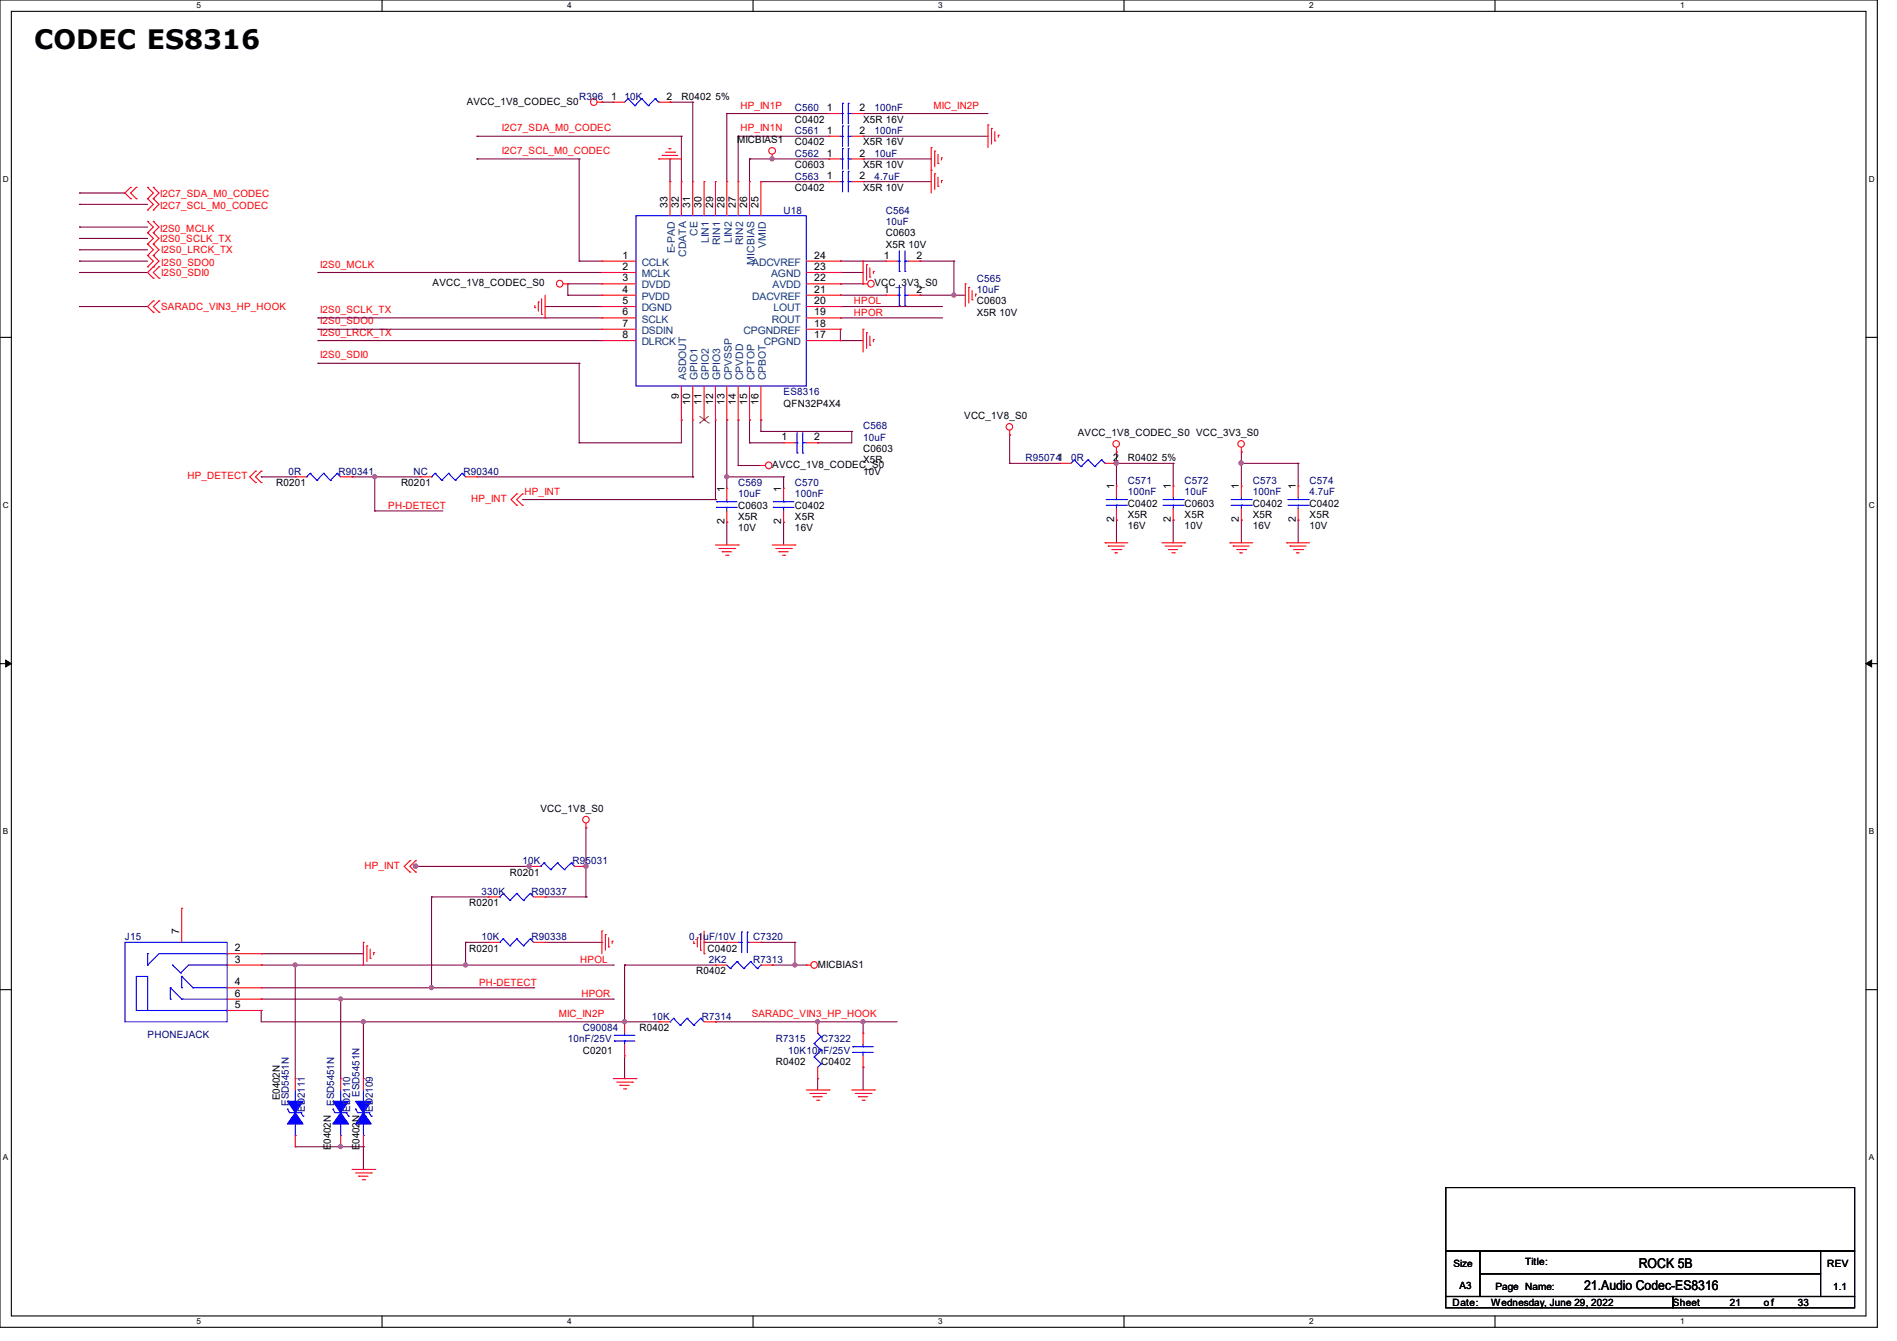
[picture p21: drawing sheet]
<svg xmlns="http://www.w3.org/2000/svg" width="297mm" height="210mm" viewBox="0 0 297 210" stroke-linecap="round" stroke-linejoin="round" font-family="sans-serif">
<defs><g id="words">
<text font-size="4.2" x="5.3" y="7.7">CODEC ES8316</text>
<g font-size="2.1">
<text x="248" y="202">21.Audio Codec-ES8316</text>
<text x="256.6" y="198.6">ROCK 5B</text>
</g>
<g font-size="1.6">
<text x="73.1" y="16.4">AVCC_1V8_CODEC_S0</text>
<text x="95.7" y="15.6">1</text>
<text x="104.4" y="15.6">2</text>
<text x="106.7" y="15.7">R0402</text>
<text x="112" y="15.7">5%</text>
<text x="129.5" y="17.4">1</text>
<text x="134.6" y="17.4">2</text>
<text x="115.4" y="22.4">MICBIAS1</text>
<text x="124.5" y="19.2">C0402</text>
<text x="124.5" y="22.8">C0402</text>
<text x="129.5" y="21">1</text>
<text x="134.6" y="21">2</text>
<text x="135.1" y="19.2">X5R 16V</text>
<text x="135.1" y="22.8">X5R 16V</text>
<text x="124.5" y="29.9">C0402</text>
<text x="124.5" y="26.3">C0603</text>
<text x="129.5" y="28.1">1</text>
<text x="129.5" y="24.5">1</text>
<text x="134.6" y="28.1">2</text>
<text x="134.6" y="24.5">2</text>
<text x="135.1" y="29.9">X5R 10V</text>
<text x="135.1" y="26.3">X5R 10V</text>
<text x="104.5" y="32.5" transform="rotate(-90 104.5 32.5)">33</text>
<text x="106.3" y="32.5" transform="rotate(-90 106.3 32.5)">32</text>
<text x="108.1" y="32.5" transform="rotate(-90 108.1 32.5)">31</text>
<text x="109.9" y="32.5" transform="rotate(-90 109.9 32.5)">30</text>
<text x="111.6" y="32.5" transform="rotate(-90 111.6 32.5)">29</text>
<text x="113.4" y="32.5" transform="rotate(-90 113.4 32.5)">28</text>
<text x="115.2" y="32.5" transform="rotate(-90 115.2 32.5)">27</text>
<text x="117" y="32.5" transform="rotate(-90 117 32.5)">26</text>
<text x="118.7" y="32.5" transform="rotate(-90 118.7 32.5)">25</text>
<text x="97.5" y="40.5">1</text>
<text x="127.5" y="40.5">24</text>
<text x="138.4" y="40.5">1</text>
<text x="138.7" y="37">C0603</text>
<text x="138.7" y="38.8">X5R 10V</text>
<text x="143.5" y="40.5">2</text>
<text x="67.7" y="44.8">AVCC_1V8_CODEC_S0</text>
<text x="97.5" y="42.3">2</text>
<text x="97.5" y="44.1">3</text>
<text x="97.5" y="45.8">4</text>
<text x="97.5" y="47.6">5</text>
<text x="127.5" y="47.6">20</text>
<text x="127.5" y="45.8">21</text>
<text x="127.5" y="44.1">22</text>
<text x="127.5" y="42.3">23</text>
<text x="136.9" y="44.8">VCC_3V3_S0</text>
<text x="138.4" y="45.8">1</text>
<text x="143.5" y="45.8">2</text>
<text x="152.9" y="47.7">C0603</text>
<text x="97.5" y="49.4">6</text>
<text x="97.5" y="51.2">7</text>
<text x="97.5" y="53">8</text>
<text x="127.5" y="53">17</text>
<text x="127.5" y="51.2">18</text>
<text x="127.5" y="49.4">19</text>
<text x="152.9" y="49.4">X5R 10V</text>
<text x="106.3" y="62.6" transform="rotate(-90 106.3 62.6)">9</text>
<text x="108.1" y="63.4" transform="rotate(-90 108.1 63.4)">10</text>
<text x="109.9" y="63.4" transform="rotate(-90 109.9 63.4)">11</text>
<text x="111.6" y="63.4" transform="rotate(-90 111.6 63.4)">12</text>
<text x="113.4" y="63.4" transform="rotate(-90 113.4 63.4)">13</text>
<text x="115.2" y="63.4" transform="rotate(-90 115.2 63.4)">14</text>
<text x="117" y="63.4" transform="rotate(-90 117 63.4)">15</text>
<text x="118.7" y="63.4" transform="rotate(-90 118.7 63.4)">16</text>
<text x="122.7" y="63.7">QFN32P4X4</text>
<text x="151" y="65.6">VCC_1V8_S0</text>
<text x="122.4" y="69">1</text>
<text x="127.5" y="69">2</text>
<text x="135.1" y="70.8">C0603</text>
<text x="168.8" y="68.3">AVCC_1V8_CODEC_S0 VCC_3V3_S0</text>
<text x="43.2" y="76.1">R0201</text>
<text x="62.8" y="76.1">R0201</text>
<text x="113.4" y="77" transform="rotate(-90 113.4 77)">1</text>
<text x="120.9" y="73.3">AVCC_1V8_CODEC_S0</text>
<text x="122.3" y="77" transform="rotate(-90 122.3 77)">1</text>
<text x="135.1" y="72.6">X5R</text>
<text x="135.1" y="74.3">10V</text>
<text x="174.3" y="72.2">2</text>
<text x="174.4" y="76.7" transform="rotate(-90 174.4 76.7)">1</text>
<text x="176.6" y="72.2">R0402</text>
<text x="181.9" y="72.2">5%</text>
<text x="183.3" y="76.7" transform="rotate(-90 183.3 76.7)">1</text>
<text x="194" y="76.7" transform="rotate(-90 194 76.7)">1</text>
<text x="202.9" y="76.7" transform="rotate(-90 202.9 76.7)">1</text>
<text x="113.4" y="82.1" transform="rotate(-90 113.4 82.1)">2</text>
<text x="115.6" y="79.7">C0603</text>
<text x="115.6" y="81.4">X5R</text>
<text x="115.6" y="83.2">10V</text>
<text x="122.3" y="82.1" transform="rotate(-90 122.3 82.1)">2</text>
<text x="124.5" y="79.7">C0402</text>
<text x="124.5" y="81.4">X5R</text>
<text x="124.5" y="83.2">16V</text>
<text x="174.4" y="81.8" transform="rotate(-90 174.4 81.8)">2</text>
<text x="176.6" y="79.3">C0402</text>
<text x="176.6" y="81.1">X5R</text>
<text x="176.6" y="82.9">16V</text>
<text x="183.3" y="81.8" transform="rotate(-90 183.3 81.8)">2</text>
<text x="185.5" y="79.3">C0603</text>
<text x="185.5" y="81.1">X5R</text>
<text x="185.5" y="82.9">10V</text>
<text x="194" y="81.8" transform="rotate(-90 194 81.8)">2</text>
<text x="196.1" y="79.3">C0402</text>
<text x="196.1" y="81.1">X5R</text>
<text x="196.1" y="82.9">16V</text>
<text x="202.9" y="81.8" transform="rotate(-90 202.9 81.8)">2</text>
<text x="205" y="79.3">C0402</text>
<text x="205" y="81.1">X5R</text>
<text x="205" y="82.9">10V</text>
<text x="84.6" y="127.1">VCC_1V8_S0</text>
<text x="79.8" y="137.1">R0201</text>
<text x="73.5" y="141.9">R0201</text>
<text x="28.1" y="146.3" transform="rotate(-90 28.1 146.3)">7</text>
<text x="36.8" y="149">2</text>
<text x="73.5" y="149">R0201</text>
<text x="110.8" y="149">C0402</text>
<text x="36.8" y="154.3">4</text>
<text x="36.8" y="150.7">3</text>
<text x="109" y="152.6">R0402</text>
<text x="128" y="151.5">MICBIAS1</text>
<text x="36.8" y="157.9">5</text>
<text x="36.8" y="156.1">6</text>
<text x="100.1" y="161.5">R0402</text>
<text x="91.2" y="165">C0201</text>
<text x="121.5" y="166.8">R0402</text>
<text x="128.6" y="166.8">C0402</text>
<text x="43.8" y="172.3" transform="rotate(-90 43.8 172.3)">E0402N</text>
<text x="51.8" y="180.1" transform="rotate(-90 51.8 180.1)">E0402N</text>
<text x="56.3" y="180.1" transform="rotate(-90 56.3 180.1)">E0402N</text>
<text x="227.6" y="198.5">Size</text>
<text x="228.5" y="201.8">A3</text>
<text x="234.1" y="202">Page Name:</text>
<text x="238.8" y="198.1">Title:</text>
<text x="286.1" y="198.5">REV</text>
<text x="287" y="202">1.1</text>
<text x="227.4" y="204.5">Date:</text>
<text x="233.5" y="204.5">Wednesday, June 29, 2022</text>
<text x="261.9" y="204.5">Sheet</text>
<text x="270.8" y="204.5">21</text>
<text x="276.1" y="204.5">o f</text>
<text x="281.5" y="204.5">33</text>
</g>
<g font-size="1.6" fill="#000080">
<text x="90.7" y="15.7">R396</text>
<text x="97.8" y="15.7">10K</text>
<text x="124.5" y="17.4">C560</text>
<text x="136.9" y="17.4">100nF</text>
<text x="124.5" y="21">C561</text>
<text x="136.9" y="21">100nF</text>
<text x="124.5" y="28.1">C563</text>
<text x="124.5" y="24.6">C562</text>
<text x="136.9" y="28.1">4.7uF</text>
<text x="136.9" y="24.6">10uF</text>
<text x="122.7" y="33.4">U18</text>
<text x="138.7" y="33.4">C564</text>
<text x="138.7" y="35.2">10uF</text>
<text x="152.9" y="44.1">C565</text>
<text x="152.9" y="45.9">10uF</text>
<text x="122.7" y="61.9">ES8316</text>
<text x="135.1" y="67.2">C568</text>
<text x="135.1" y="69">10uF</text>
<text x="45.2" y="74.3">0R</text>
<text x="53" y="74.3">R90341</text>
<text x="64.7" y="74.3">NC</text>
<text x="72.6" y="74.3">R90340</text>
<text x="115.6" y="76.1">C569</text>
<text x="115.6" y="77.9">10uF</text>
<text x="124.5" y="76.1">C570</text>
<text x="124.5" y="77.9">100nF</text>
<text x="160.6" y="72.2">R950741</text>
<text x="167.7" y="72.2">0R</text>
<text x="176.6" y="75.8">C571</text>
<text x="176.6" y="77.6">100nF</text>
<text x="185.5" y="75.8">C572</text>
<text x="185.5" y="77.6">10uF</text>
<text x="196.1" y="75.8">C573</text>
<text x="196.1" y="77.6">100nF</text>
<text x="205" y="75.8">C574</text>
<text x="205" y="77.6">4.7uF</text>
<text x="81.8" y="135.3">10K</text>
<text x="89.6" y="135.3">R95031</text>
<text x="75.4" y="140.1">330K</text>
<text x="83.2" y="140.1">R90337</text>
<text x="19.6" y="147.2">J15</text>
<text x="75.4" y="147.2">10K</text>
<text x="83.2" y="147.2">R90338</text>
<text x="107.9" y="147.2">0.1uF/10V</text>
<text x="117.9" y="147.2">C7320</text>
<text x="111" y="150.8">2K2</text>
<text x="117.9" y="150.8">R7313</text>
<text x="91.2" y="161.5">C90084</text>
<text x="102.1" y="159.7">10K</text>
<text x="109.9" y="159.7">R7314</text>
<text x="23.1" y="162.5">PHONEJACK</text>
<text x="88.9" y="163.2">10nF/25V</text>
<text x="121.5" y="163.2">R7315</text>
<text x="123.4" y="165">10K10nF/25V</text>
<text x="128.6" y="163.2">C7322</text>
<text x="45.2" y="173.2" transform="rotate(-90 45.2 173.2)">ESD5451N</text>
<text x="52.3" y="173.2" transform="rotate(-90 52.3 173.2)">ESD5451N</text>
<text x="56.3" y="171.7" transform="rotate(-90 56.3 171.7)">ESD5451N</text>
<text x="47.7" y="174.1" transform="rotate(-90 47.7 174.1)">ED2111</text>
<text x="54.8" y="174.1" transform="rotate(-90 54.8 174.1)">ED2110</text>
<text x="58.4" y="174.1" transform="rotate(-90 58.4 174.1)">ED2109</text>
</g>
<g font-size="1.6" fill="#f00">
<text x="115.9" y="17">HP_IN1P</text>
<text x="146.1" y="17">MIC_IN2P</text>
<text x="78.6" y="20.6">I2C7_SDA_M0_CODEC</text>
<text x="115.9" y="20.6">HP_IN1N</text>
<text x="78.6" y="24.1">I2C7_SCL_M0_CODEC</text>
<text x="25.1" y="30.8">I2C7_SDA_M0_CODEC</text>
<text x="25.1" y="32.7">I2C7_SCL_M0_CODEC</text>
<text x="25.1" y="37.9">I2S0_SCLK_TX</text>
<text x="25.1" y="36.3">I2S0_MCLK</text>
<text x="25.2" y="41.6">I2S0_SDO0</text>
<text x="25.2" y="39.7">I2S0_LRCK_TX</text>
<text x="50.1" y="41.9">I2S0_MCLK</text>
<text x="25.2" y="43.2">I2S0_SDI0</text>
<text x="133.7" y="47.7">HPOL</text>
<text x="25.2" y="48.6">SARADC_VIN3_HP_HOOK</text>
<text x="50.1" y="52.6">I2S0_LRCK_TX</text>
<text x="50.1" y="50.8">I2S0_SDO0</text>
<text x="50.1" y="49">I2S0_SCLK_TX</text>
<text x="133.7" y="49.4">HPOR</text>
<text x="50.1" y="56.1">I2S0_SDI0</text>
<text x="29.3" y="75.1">HP_DETECT</text>
<text x="82.1" y="77.5">HP_INT</text>
<text x="60.8" y="79.7">PH-DETECT</text>
<text x="73.8" y="78.6">HP_INT</text>
<text x="57.1" y="136">HP_INT</text>
<text x="75" y="154.3">PH-DETECT</text>
<text x="90.9" y="150.8">HPOL</text>
<text x="87.5" y="159.3">MIC_IN2P</text>
<text x="91" y="156.1">HPOR</text>
<text x="117.7" y="159.3">SARADC_VIN3_HP_HOOK</text>
</g>
<g font-size="1.6" fill="#004080">
<text x="100.5" y="41.6">CCLK</text>
<text x="105.7" y="39.7" transform="rotate(-90 105.7 39.7)">E-PAD</text>
<text x="107.4" y="40.2" transform="rotate(-90 107.4 40.2)">CDATA</text>
<text x="109.2" y="36.9" transform="rotate(-90 109.2 36.9)">CE</text>
<text x="111" y="38.1" transform="rotate(-90 111 38.1)">LIN1</text>
<text x="112.8" y="38.4" transform="rotate(-90 112.8 38.4)">RIN1</text>
<text x="114.6" y="38.1" transform="rotate(-90 114.6 38.1)">LIN2</text>
<text x="116.3" y="38.4" transform="rotate(-90 116.3 38.4)">RIN2</text>
<text x="117.8" y="41.6">ADCVREF</text>
<text x="118.1" y="41.4" transform="rotate(-90 118.1 41.4)">MICBIAS</text>
<text x="119.9" y="38.8" transform="rotate(-90 119.9 38.8)">VMID</text>
<text x="100.5" y="43.4">MCLK</text>
<text x="100.5" y="45.2">DVDD</text>
<text x="100.5" y="46.9">PVDD</text>
<text x="117.8" y="46.9">DACVREF</text>
<text x="120.7" y="43.4">AGND</text>
<text x="121" y="45.2">AVDD</text>
<text x="100.5" y="48.7">DGND</text>
<text x="100.5" y="50.5">SCLK</text>
<text x="100.5" y="52.3">DSDIN</text>
<text x="116.4" y="52.3">CPGNDREF</text>
<text x="120.8" y="50.5">ROUT</text>
<text x="121.1" y="48.7">LOUT</text>
<text x="100.5" y="54.1">DLRCK</text>
<text x="107.4" y="59.6" transform="rotate(-90 107.4 59.6)">ASDOUT</text>
<text x="109.2" y="59.6" transform="rotate(-90 109.2 59.6)">GPIO1</text>
<text x="111" y="59.6" transform="rotate(-90 111 59.6)">GPIO2</text>
<text x="112.8" y="59.6" transform="rotate(-90 112.8 59.6)">GPIO3</text>
<text x="114.6" y="59.6" transform="rotate(-90 114.6 59.6)">CPVSSP</text>
<text x="116.3" y="59.6" transform="rotate(-90 116.3 59.6)">CPVDD</text>
<text x="118.1" y="59.6" transform="rotate(-90 118.1 59.6)">CPTOP</text>
<text x="119.6" y="54.1">CPGND</text>
<text x="119.9" y="59.6" transform="rotate(-90 119.9 59.6)">CPBOT</text>
</g>
<g font-size="1.3">
<text x="30.8" y="1.3">5</text>
<text x="88.8" y="1.3">4</text>
<text x="146.9" y="1.3">3</text>
<text x="205" y="1.3">2</text>
<text x="263.1" y="1.3">1</text>
<text x=".5" y="28.4">D</text>
<text x="292.6" y="28.4">D</text>
<text x=".5" y="79.5">C</text>
<text x="292.6" y="79.5">C</text>
<text x=".5" y="130.6">B</text>
<text x="292.6" y="130.6">B</text>
<text x=".5" y="181.7">A</text>
<text x="292.6" y="181.7">A</text>
<text x="30.8" y="207.4">5</text>
<text x="88.8" y="207.4">4</text>
<text x="146.9" y="207.4">3</text>
<text x="205" y="207.4">2</text>
<text x="263.1" y="207.4">1</text>
</g>
</g></defs>
<path d="M0 0h293.9v207.9h-293.9zM1.8 1.8h290.3v204.3h-290.3z" fill="none" stroke="#000" stroke-width=".17"/>
<g fill="#fff">
<path d="M30.8 .2h.7v1.4h-.7z"/>
<path d="M30.8 206.2h.7v1.4h-.7z"/>
</g>
<path d="M59.8 0v1.8M59.8 206.1v1.8" fill="none" stroke="#000" stroke-width=".17"/>
<g fill="#fff">
<path d="M88.8 .2h.7v1.4h-.7z"/>
<path d="M88.8 206.2h.7v1.4h-.7z"/>
</g>
<path d="M117.9 0v1.8M117.9 206.1v1.8" fill="none" stroke="#000" stroke-width=".17"/>
<g fill="#fff">
<path d="M146.9 .2h.7v1.4h-.7z"/>
<path d="M146.9 206.2h.7v1.4h-.7z"/>
</g>
<path d="M176 0v1.8M176 206.1v1.8" fill="none" stroke="#000" stroke-width=".17"/>
<g fill="#fff">
<path d="M205 .2h.7v1.4h-.7z"/>
<path d="M205 206.2h.7v1.4h-.7z"/>
</g>
<path d="M234.1 0v1.8M234.1 206.1v1.8" fill="none" stroke="#000" stroke-width=".17"/>
<g fill="#fff">
<path d="M263.1 .2h.6v1.4h-.6z"/>
<path d="M263.1 206.2h.6v1.4h-.6z"/>
<path d="M.5 27.3h.9v1.4h-.9z"/>
<path d="M292.6 27.3h.9v1.4h-.9z"/>
<path d="M.5 78.4h.9v1.4h-.9z"/>
<path d="M292.6 78.4h.9v1.4h-.9z"/>
</g>
<path d="M0 52.8h1.8M292.1 52.8h1.8" fill="none" stroke="#000" stroke-width=".17"/>
<g fill="#fff">
<path d="M.5 129.5h.8v1.4h-.8z"/>
<path d="M292.6 129.5h.8v1.4h-.8z"/>
</g>
<path d="M0 103.9h1.8M292.1 103.9h1.8" fill="none" stroke="#000" stroke-width=".17"/>
<path d="M.9 103.4l.9 .5-.9 .5zM292.1 103.9l.9-.5v1z" fill="#000" stroke="#000" stroke-width=".16"/>
<g fill="#fff">
<path d="M.5 180.5h.8v1.4h-.8z"/>
<path d="M292.6 180.5h.8v1.4h-.8z"/>
</g>
<path d="M0 155h1.8M292.1 155h1.8M226.4 186h64v9.9h-64zM226.4 195.9h5.3v7.1h-5.3zM231.7 195.9h53.3v3.6h-53.3zM231.7 199.5h53.3v3.5h-53.3zM285 195.9h5.4v7.1h-5.4zM226.4 203h35.5v1.8h-35.5zM261.9 203h28.5v1.8h-28.5z" fill="none" stroke="#000" stroke-width=".17"/>
<g fill="none" stroke="#800040" stroke-width=".17">
<path d="M94.2 16h.1M94.2 16h1.8M104.9 16h.1M104.9 16h3.6M108.5 16h.1M108.5 16v12.4M113.8 17.8h.1M113.8 17.8v10.6M113.8 17.8h16M135.1 17.8h.1M135.1 17.8h19.6M12.4 37.3h.1"/>
<path d="M12.4 35.6h.1M12.4 39.1h.1M12.4 32h.1M12.4 30.2h.1M12.4 37.3h10.7M12.4 35.6h10.7M12.4 39.1h10.7M12.4 32h10.7M12.4 30.2h7.2M74.7 24.9h.1M74.7 21.3h.1M74.7 21.3h32"/>
<path d="M74.7 24.9h16M90.7 24.9h.1M90.7 24.9v16M104.9 24.9h.1M104.9 24.9v3.5M106.7 21.3h.1M106.7 21.3v7.1M115.6 21.3h.1M115.6 21.3v7.1M115.6 21.3h14.2M117.3 24.9h.1M117.3 24.9v3.5"/>
<path d="M117.3 24.9h12.5M119.1 28.4h.1M119.1 28.4h10.7M120.9 24.9h.1M135.1 21.3h.1M135.1 28.4h.1M135.1 24.9h.1M135.1 21.3h19.6M135.1 24.9h10.7M135.1 28.4h10.7M12.4 48h.1M12.4 42.7h.1"/>
<path d="M12.4 40.9h.1M12.4 48h10.7M12.4 42.7h10.7M12.4 40.9h10.7M49.8 56.9h.1M49.8 53.3h.1M49.8 51.6h.1M49.8 49.8h.1M49.8 42.7h.1M49.8 42.7h44.4M49.8 49.8h44.4M49.8 53.3h44.4"/>
<path d="M49.8 56.9h40.9M49.8 51.6h44.4M85.3 48h.1M85.3 48h8.9M88.9 44.4h.1M88.9 46.2h.1M88.9 46.2h5.3M88.9 44.4h5.3M88.9 44.4v1.8M90.7 40.9h.1M90.7 56.9h.1M90.7 40.9h3.5"/>
<path d="M90.7 56.9v12.4M131.6 51.6h.1M131.6 46.2h.1M131.6 44.4h.1M131.6 42.7h.1M131.6 48h.1M131.6 49.8h.1M131.6 53.3h.1M131.6 40.9h.1M131.6 48h16M131.6 42.7h3.5M131.6 40.9h7.1"/>
<path d="M131.6 51.6v1.7M131.6 46.2h7.1M131.6 44.4h3.5M131.6 49.8h16M131.6 53.3h3.5M144 40.9h.1M144 46.2h.1M144 40.9h5.4M144 46.2h7.1M149.4 40.9h.1M149.4 46.2h.1M149.4 40.9v5.3"/>
<path d="M40.9 74.7h.1M40.9 74.7h5.3M55.1 74.7h.1M55.1 74.7h10.7M58.7 74.7h.1M58.7 74.7v5.3M74.7 74.7h33.8M81.8 78.2h30.2M90.7 69.3h.1M106.7 65.8h.1M106.7 65.8v3.5h-16M108.5 74.7h.1"/>
<path d="M108.5 65.8v8.9M112 78.2h.1M112 65.8v12.4M113.8 65.8h.1M113.8 74.7h.1M113.8 65.8v10.7M113.8 74.7h8.9M115.6 65.8h.1M115.6 72.9h.1M115.6 65.8v7.1M115.6 72.9h3.5M117.3 69.3h.1"/>
<path d="M117.3 65.8h.1M117.3 69.3h5.4M117.3 65.8v3.5M119.1 67.6h.1M119.1 65.8h.1M119.1 67.6h14.2M119.1 65.8v1.8M122.7 74.7h.1M122.7 74.7v1.8M128 69.3h.1M133.3 67.6h.1M133.3 67.6v1.7h-5.3"/>
<path d="M158.1 68.1h.1M158.1 72.6h.1M158.1 72.6h7.8M158.1 68.1v4.5M174.8 72.6h.1M174.8 70.8h.1M174.8 72.6h8.9M174.8 70.8v5.3M183.7 72.6h.1M183.7 72.6v3.5M194.4 72.6h.1M194.4 70.8h.1"/>
<path d="M194.4 70.8v5.3M194.4 72.6h8.8M203.2 72.6h.1M203.2 72.6v3.5M58.7 80h.1M58.7 80h10.6M113.8 81.8h.1M113.8 81.8v3.5M122.7 81.8h.1M122.7 81.8v3.5M174.8 81.4h.1M174.8 81.4v3.6"/>
<path d="M183.7 81.4h.1M183.7 81.4v3.6M194.4 81.4h.1M194.4 81.4v3.6M203.2 81.4h.1M203.2 81.4v3.6M64.7 135.5h.1M64.7 135.5v.2h18.3M65.1 135.7h.1M82.8 135.7h.1M83 135.7h.1M91.7 129.6h.1"/>
<path d="M91.7 129.6v10.9M40.9 149.4h.1M40.9 156.5h.1M40.9 151.1h.1M40.9 158.2h.1M40.9 158.2v1.8h62.2M40.9 156.5h55.1M40.9 151.1h55.1M40.9 149.4h16M40.9 154.7h42.7M46.2 151.1h.1M46.2 151.1v17.8"/>
<path d="M53.3 156.5h.1M53.3 156.5v12.4M67.6 140.5h.1M67.6 154.7h.1M67.6 140.5h8.9M67.6 140.5v14.2M72.9 151.1h.1M72.9 147.6h.1M72.9 147.6h3.6M72.9 147.6v3.5M83.6 154.7h.1M85.3 147.6h8.9"/>
<path d="M85.3 140.5h6.4M91.7 140.5h.1M94.2 147.6h.1M96 156.5h.1M96 151.1h.1M97.8 151.1h.1M97.8 151.1h14.2M97.8 151.1v8.9M110.2 147.6h.1M110.2 147.6h3.6M119.1 147.6h.1M119.1 147.6h5.4"/>
<path d="M120.9 151.1h.1M120.9 151.1h5.3M124.5 151.1h.1M124.5 147.6h.1M124.5 147.6v3.5M46.2 179.6h.1M46.2 179.6h10.7M53.3 179.6h.1M56.9 160h.1M56.9 179.6h.1M56.9 168.9h.1M56.9 160v8.9"/>
<path d="M56.9 179.6v3.5M97.8 160h.1M97.8 168.9h.1M97.8 165.4v3.5M112 160h.1M112 160h28.5M128 168.9h.1M128 160h.1M128 168.9v1.8M135.1 160h.1M135.1 167.1h.1M135.1 160v1.8"/>
<path d="M135.1 167.1v3.6"/>
</g>
<g fill="#f0f" stroke="#f0f" stroke-width=".17">
<circle cx="113.8" cy="74.7" r=".32"/>
<circle cx="120.9" cy="24.9" r=".32"/>
<circle cx="149.3" cy="46.2" r=".32"/>
<circle cx="194.3" cy="72.5" r=".34"/>
<circle cx="174.8" cy="72.5" r=".34"/>
<circle cx="56.9" cy="160" r=".32"/>
<circle cx="97.8" cy="160" r=".32"/>
<circle cx="53.3" cy="179.6" r=".32"/>
<circle cx="53.3" cy="156.4" r=".32"/>
<circle cx="46.2" cy="151.1" r=".32"/>
<circle cx="124.4" cy="151.1" r=".32"/>
<circle cx="135.1" cy="160" r=".32"/>
<circle cx="128" cy="160" r=".32"/>
<circle cx="72.9" cy="151.1" r=".32"/>
<circle cx="67.5" cy="154.7" r=".32"/>
<circle cx="58.7" cy="74.7" r=".32"/>
<circle cx="91.7" cy="135.6" r=".34"/>
<circle cx="65.1" cy="135.6" r=".34"/>
<circle cx="82.8" cy="135.6" r=".34"/>
</g>
<g fill="none" stroke="#f00" stroke-width=".17">
<path d="M93.5 16h.7M94.2 16h.1M96 16h.1M96 16h1.8M103.1 16h1.8M104.9 16h.1M129.8 17.8h.1M129.8 17.8h1.8M133.3 17.8h1.8M135.1 17.8h.1M154.7 19.6h.1M154.7 19.6v3.5"/>
<path d="M20.4 29.3h.1M20.4 31.1h.1M20.4 29.3l-.8 .9 .8 .9M21.3 31.1h.1M21.3 29.3h.1M21.3 29.3l-.9 .9 .9 .9M23.1 38.2h.1M23.1 36.4h.1M23.1 34.7h.1M23.1 31.1h.1M23.1 29.3h.1M23.1 32.9h.1"/>
<path d="M23.1 36.4l.9 .9-.9 .9M23.1 34.7l.9 .9-.9 .8M23.1 38.2l.9 .9-.9 .9M23.1 29.3l.9 .9-.9 .9M23.1 31.1l.9 .9-.9 .9M24 38.2h.1M24 36.4h.1M24 34.7h.1M24 31.1h.1M24 29.3h.1M24 32.9h.1M24 36.4l.9 .9-.9 .9"/>
<path d="M24 34.7l.9 .9-.9 .8M24 38.2l.9 .9-.9 .9M24 29.3l.9 .9-.9 .9M24 31.1l.9 .9-.9 .9M103.1 24.9h.1M103.1 24.9h3.6M103.7 24.3h.1M103.7 24.3h2.4M104.2 23.8h1.4M104.7 23.3h.1M104.7 23.3h.4M104.9 28.4h.1"/>
<path d="M104.9 28.4v5.4M105.6 23.8h.1M106.7 28.4h.1M106.7 28.4v5.4M108.5 28.4h.1M108.5 28.4v5.4M110.2 28.4h.1M110.2 28.4v5.4M112 28.4h.1M112 28.4v5.4M113.8 28.4h.1M113.8 28.4v5.4"/>
<path d="M115.6 28.4h.1M115.6 28.4v5.4M117.3 28.4h.1M117.3 28.4v5.4M119.1 28.4h.1M119.1 28.4v5.4M120.9 24.9h.1M120.9 24.2v.7M129.8 28.4h.1M129.8 24.9h.1M129.8 21.3h.1M129.8 24.9h1.8"/>
<path d="M129.8 28.4h1.8M129.8 21.3h1.8M133.3 24.9h1.8M133.3 28.4h1.8M133.3 21.3h1.8M135.1 28.4h.1M135.1 24.9h.1M135.1 21.3h.1M145.8 23.1h.1M145.8 26.7h.1M145.8 23.1v7.1M146.3 23.7h.1"/>
<path d="M146.3 27.2h.1M146.3 23.7v2.4M146.3 27.2v2.5M146.9 25.6h.1M146.9 29.2h.1M146.9 24.2v1.4M146.9 27.7v1.5M147.4 24.7h.1M147.4 28.3h.1M147.4 24.7v.4M147.4 28.3v.3M155.2 20.1h.1"/>
<path d="M155.2 20.1v2.5M155.7 22.1h.1M155.7 20.6v1.5M156.3 21.2h.1M156.3 21.2v.3M23.1 41.8h.1M23.1 40h.1M23.1 40l.9 .9-.9 .9M24 47.1h.1M24 48.9h.1M24 41.8h.1M24 43.6h.1"/>
<path d="M24 40h.1M24 47.1l-.9 .9 .9 .9M24 40l.9 .9-1.8 1.8 .9 .9M24.9 48.9h.1M24.9 47.1h.1M24.9 43.6h.1M24.9 41.8h.1M24.9 47.1l-.9 .9 .9 .9M24.9 41.8l-.9 .9 .9 .9M83.7 48.2h.1M83.7 47.8v.4M84.3 47.3h.1"/>
<path d="M84.3 47.3v1.4M84.8 49.2h.1M84.8 46.8v2.4M85.3 49.8h.1M85.3 46.2v3.6M88.2 44.4h.7M88.9 44.4h.1M94.2 40.9h.1M94.2 42.7h.1M94.2 44.4h.1M94.2 46.2h.1M94.2 48h.1"/>
<path d="M94.2 49.8h.1M94.2 51.6h.1M94.2 53.3h.1M94.2 44.4h5.4M94.2 40.9h5.4M94.2 42.7h5.4M94.2 46.2h5.4M94.2 48h5.4M94.2 49.8h5.4M94.2 51.6h5.4M94.2 53.3h5.4M126.2 44.4h5.4"/>
<path d="M126.2 40.9h5.4M126.2 42.7h5.4M126.2 46.2h5.4M126.2 48h5.4M126.2 49.8h5.4M126.2 51.6h5.4M126.2 53.3h5.4M131.6 53.3h.1M131.6 51.6h.1M131.6 49.8h.1M131.6 48h.1M131.6 46.2h.1"/>
<path d="M131.6 44.4h.1M131.6 42.7h.1M131.6 40.9h.1M135.1 44.4h.1M135.1 40.9h.1M135.1 51.6h.1M135.1 44.4h.7M135.1 40.9v3.5M135.1 51.6v3.5M135.7 41.4h.1M135.7 52.1h.1M135.7 41.4v2.5"/>
<path d="M135.7 52.1v2.5M136.2 43.4h.1M136.2 54.1h.1M136.2 42v1.4M136.2 52.6v1.5M136.7 42.5h.1M136.7 53.2h.1M136.7 42.5v.3M136.7 53.2v.3M138.7 40.9h.1M138.7 46.2h.1M138.7 40.9h1.8"/>
<path d="M138.7 46.2h1.8M142.2 40.9h1.8M142.2 46.2h1.8M144 40.9h.1M144 46.2h.1M151.1 44.4h.1M151.1 44.4v3.6M151.7 45h.1M151.7 45v2.5M152.2 46.9h.1M152.2 45.5v1.4M152.7 46.1h.1"/>
<path d="M152.7 46.1v.3M40 73.8h.1M40 75.6h.1M40 73.8l-.9 .9 .9 .9M40.9 73.8h.1M40.9 75.6h.1M40.9 73.8l-.9 .9 .9 .9M46.2 74.7h.1M46.2 74.7h1.8M53.3 74.7h1.8M55.1 74.7h.1M65.8 74.7h.1"/>
<path d="M65.8 74.7h1.8M72.9 74.7h1.8M74.7 74.7h.1M80.9 77.3h.1M80.9 79.1h.1M80.9 77.3l-.9 .9 .9 .9M81.8 77.3h.1M81.8 79.1h.1M81.8 77.3l-.9 .9 .9 .9M106.7 65.8h.1M106.7 60.5v5.3M108.5 65.8h.1"/>
<path d="M108.5 60.5v5.3M110.2 65.8h.1M110.2 60.5v5.3M112 65.8h.1M112 60.5v5.3M113.8 65.8h.1M113.8 76.5h.1M113.8 60.5v5.3M113.8 76.5v1.7M115.6 65.8h.1M115.6 60.5v5.3M117.3 65.8h.1"/>
<path d="M117.3 60.5v5.3M119.1 72.9h.1M119.1 65.8h.1M119.1 72.9h.7M119.1 60.5v5.3M122.7 69.3h.1M122.7 76.5h.1M122.7 69.3h1.8M122.7 76.5v1.7M126.2 69.3h1.8M128 69.3h.1M158.1 68.1h.1"/>
<path d="M158.1 67.4v.7M165.9 72.6h.1M165.9 72.6h1.8M173 72.6h1.8M174.8 70.8h.1M174.8 76.1h.1M174.8 72.6h.1M174.8 70.1v.7M174.8 76.1v1.8M174.8 79.7v1.7M183.7 76.1h.1M183.7 76.1v1.8"/>
<path d="M183.7 79.7v1.7M194.4 70.8h.1M194.4 76.1h.1M194.4 70.1v.7M194.4 76.1v1.8M194.4 79.7v1.7M203.2 76.1h.1M203.2 76.1v1.8M203.2 79.7v1.7M112 85.3h3.6M112.6 85.9h2.4M113.1 86.4h.1"/>
<path d="M113.1 86.4h1.4M113.6 87h.4M113.8 81.8h.1M113.8 80v1.8M114 87h.1M115 85.9h.1M115.6 85.3h.1M120.9 85.3h3.6M121.5 85.9h2.4M122 86.4h.1M122 86.4h1.4M122.5 87h.4"/>
<path d="M122.7 81.8h.1M122.7 80v1.8M122.9 87h.1M123.9 85.9h.1M124.5 85.3h.1M173 85h.1M173 85h3.6M173.5 85.5h.1M173.5 85.5h2.5M174.1 86.1h1.4M174.6 86.6h.1M174.6 86.6h.4"/>
<path d="M174.8 81.4h.1M175.5 86.1h.1M181.9 85h3.6M182.4 85.5h2.5M183 86.1h.1M183 86.1h1.4M183.5 86.6h.4M183.7 81.4h.1M183.9 86.6h.1M184.9 85.5h.1M185.5 85h.1M192.6 85h.1"/>
<path d="M192.6 85h3.5M193.1 85.5h.1M193.1 85.5h2.5M193.6 86.1h1.4M194.1 86.6h.1M194.1 86.6h.4M194.4 81.4h.1M195 86.1h.1M201.5 85h.1M201.5 85h3.5M202 85.5h.1M202 85.5h2.5"/>
<path d="M202.5 86.1h1.4M203 86.6h.1M203 86.6h.4M203.2 81.4h.1M203.9 86.1h.1M64.2 134.8h.1M64.2 136.6h.1M64.2 134.8l-.9 .9 .9 .9M65.1 134.8h.1M65.1 136.6h.1M65.1 134.8l-.9 .9 .9 .9M82.8 135.7h.1"/>
<path d="M82.8 135.7h1.8M90 135.7h1.7M91.7 129.6h.1M91.7 135.7h.1M91.7 128.9v.7M28.4 142.2h.1M28.4 142.2v5.4M35.6 151.1h5.3M35.6 154.7h5.3M35.6 158.2h5.3M35.6 156.5h5.3M35.6 149.4h5.3"/>
<path d="M40.9 154.7h.1M40.9 158.2h.1M40.9 151.1h.1M40.9 156.5h.1M40.9 149.4h.1M56.9 147.6h.1M56.9 147.6v3.5M57.4 148.1h.1M57.4 148.1v2.5M58 150.1h.1M58 148.6v1.5M58.5 149.2h.1"/>
<path d="M58.5 149.2v.3M76.5 140.5h.1M76.5 147.6h.1M76.5 147.6h1.7M76.5 140.5h1.7M83.6 147.6h1.7M83.6 140.5h1.7M85.3 140.5h.1M85.3 147.6h.1M94.2 145.8h.1M94.2 145.8v3.6M94.8 146.3h.1"/>
<path d="M94.8 146.3v2.5M95.3 148.3h.1M95.3 146.9v1.4M95.8 147.4h.1M95.8 147.4v.3M108.6 147.7h.1M108.6 147.4v.3M109.2 146.9h.1M109.2 146.9v1.4M109.7 148.8h.1M109.7 146.3v2.5M110.2 149.4h.1"/>
<path d="M110.2 145.8v3.6M112 151.1h.1M112 151.1h1.8M113.8 147.6h.1M113.8 147.6h1.8M117.3 147.6h1.8M119.1 147.6h.1M119.1 151.1h1.8M120.9 151.1h.1M126.2 151.1h.1M126.2 151.1h.8M46.2 168.9h.1"/>
<path d="M46.2 179.6h.1M46.2 168.9v1.8M46.2 177.8v1.8M53.3 168.9h.1M53.3 179.6h.1M53.3 168.9v1.8M53.3 177.8v1.8M56.9 168.9h.1M56.9 179.6h.1M56.9 168.9v1.8M56.9 177.8v1.8M96 168.9h3.6"/>
<path d="M96.6 169.5h2.4M97.1 170h.1M97.1 170h1.4M97.6 170.5h.4M97.8 160h.1M97.8 165.4h.1M97.8 160v1.8M97.8 163.6v1.8M98 170.5h.1M99 169.5h.1M99.6 168.9h.1M103.1 160h.1"/>
<path d="M103.1 160h1.8M110.2 160h1.8M112 160h.1M126.2 170.7h3.6M126.8 171.2h2.4M127.3 171.7h.1M127.3 171.7h1.4M127.8 172.3h.4M128 168.9h.1M128 160h.1M128 160v1.8M128 167.1v1.8"/>
<path d="M128.2 172.3h.1M129.2 171.2h.1M129.8 170.7h.1M133.3 170.7h3.6M133.9 171.2h2.5M134.4 171.7h.1M134.4 171.7h1.4M135 172.3h.3M135.1 161.8h.1M135.1 167.1h.1M135.1 161.8v1.8M135.1 165.4v1.7"/>
<path d="M135.3 172.3h.1M136.4 171.2h.1M136.9 170.7h.1M55.1 183.1h3.6M55.7 183.7h2.4M56.2 184.2h.1M56.2 184.2h1.4M56.7 184.7h.4M57.1 184.7h.1M58.1 183.7h.1M58.7 183.1h.1"/>
<circle cx="93" cy="16" r=".52"/>
<circle cx="120.9" cy="23.6" r=".52"/>
<circle cx="87.6" cy="44.4" r=".52"/>
<circle cx="136.3" cy="44.4" r=".52"/>
<circle cx="120.3" cy="72.9" r=".52"/>
<circle cx="158" cy="66.8" r=".51"/>
<circle cx="174.8" cy="69.5" r=".51"/>
<circle cx="194.3" cy="69.5" r=".51"/>
<circle cx="91.7" cy="128.4" r=".51"/>
<circle cx="127.5" cy="151.1" r=".52"/>
</g>
<g fill="none" stroke="#00f" stroke-width=".17">
<path d="M98.3 15.5h.1M98.3 15.5l-.5 .5M98.3 15.5l1.1 1.1M99.4 16.6h.1M100.5 15.5h.1M100.5 15.5l-1.1 1.1M100.5 15.5l1 1.1M101.5 16.6h.1M102.6 15.5h.1M102.6 15.5l-1.1 1.1M102.6 15.5l.5 .5M103.1 16h.1"/>
<path d="M131.6 17.8h.3M131.9 17.8h.1M131.9 16.2h.1M131.9 19.7h.1M131.9 16.2v3.2M131.9 19.7v3.2M132.8 16.2h.1M132.8 17.8h.1M132.8 19.7h.1M132.8 16.2v3.2M132.8 19.7v3.2M132.8 17.8h.5"/>
<path d="M99.6 33.8h26.6v26.7h-26.6zM131.6 28.4h.3M131.6 24.9h.3M131.6 21.3h.3M131.9 28.4h.1M131.9 26.8h.1M131.9 24.9h.1M131.9 23.3h.1M131.9 21.3h.1M131.9 23.3v3.2M131.9 26.8v3.3M132.8 26.8h.1"/>
<path d="M132.8 28.4h.1M132.8 23.3h.1M132.8 24.9h.1M132.8 21.3h.1M132.8 28.4h.5M132.8 23.3v3.2M132.8 26.8v3.3M132.8 24.9h.5M132.8 21.3h.5M140.8 39.3v3.2M141.7 39.3v3.2M140.5 40.9h.3"/>
<path d="M140.5 46.2h.3M140.8 40.9h.1M140.8 42.5h.1M140.8 46.2h.1M140.8 47.8h.1M140.8 44.6v3.2M141.7 42.5h.1M141.7 40.9h.1M141.7 47.8h.1M141.7 46.2h.1M141.7 40.9h.5M141.7 44.6v3.2"/>
<path d="M141.7 46.2h.5M48 74.7h.1M48.6 74.1h.1M48.6 74.1l1 1.1M48.6 74.1l-.6 .6M49.6 75.2h.1M50.7 74.1h.1M50.7 74.1l1 1.1M50.7 74.1l-1.1 1.1M51.7 75.2h.1M52.8 74.1h.1M52.8 74.1l.5 .6"/>
<path d="M52.8 74.1l-1.1 1.1M67.6 74.7h.1M68.1 74.1h.1M68.1 74.1l1.1 1.1M68.1 74.1l-.5 .6M69.2 75.2h.1M70.2 74.1h.1M70.2 74.1l1.1 1.1M70.2 74.1l-1 1.1M71.3 75.2h.1M72.3 74.1h.1M72.3 74.1l.6 .6"/>
<path d="M72.3 74.1l-1 1.1M112.2 79.5h.1M112.2 78.6h.1M112.2 79.5h3.2M112.2 78.6h3.2M113.8 78.6h.1M113.8 79.5h.1M113.8 78.2v.4M113.8 79.5v.5M121.1 79.5h.1M121.1 78.6h.1M121.1 79.5h3.2"/>
<path d="M121.1 78.6h3.2M122.7 78.6h.1M122.7 79.5h.1M122.7 78.2v.4M122.7 79.5v.5M124.5 69.3h.3M124.8 69.3h.1M124.8 71h.1M124.8 67.7v3.3M125.7 71h.1M125.7 69.3h.1M125.7 69.3h.5"/>
<path d="M125.7 67.7v3.3M168.2 72h.1M168.2 72l-.5 .6M168.2 72l1 1.1M169.2 73.1h.1M170.3 72h.1M170.3 72l-1.1 1.1M170.3 72l1.1 1.1M171.4 73.1h.1M172.5 72h.1M172.5 72l-1.1 1.1M172.5 72l.5 .6"/>
<path d="M173 72.6h.1M173.2 79.1h3.2M173.2 78.2h3.2M174.8 78.2h.1M174.8 79.1h.1M174.8 77.9v.3M174.8 79.1v.6M176.4 79.1h.1M176.4 78.2h.1M182.1 79.1h3.2M182.1 78.2h3.2M183.7 78.2h.1"/>
<path d="M183.7 79.1h.1M183.7 77.9v.3M183.7 79.1v.6M185.3 79.1h.1M185.3 78.2h.1M192.7 79.1h3.2M192.7 78.2h3.2M194.4 78.2h.1M194.4 79.1h.1M194.4 77.9v.3M194.4 79.1v.6M195.9 79.1h.1"/>
<path d="M195.9 78.2h.1M201.6 79.1h3.2M201.6 78.2h3.2M203.2 78.2h.1M203.2 79.1h.1M203.2 77.9v.3M203.2 79.1v.6M204.8 79.1h.1M204.8 78.2h.1M78.8 139.9h.1M78.8 139.9l1 1.1M78.8 139.9l-.6 .6"/>
<path d="M80.9 139.9h.1M80.9 139.9l1.1 1.1M80.9 139.9l-1.1 1.1M83 139.9h.1M83 139.9l.6 .6M83 139.9l-1 1.1M84.6 135.7h.1M85.2 135.1h.1M85.2 135.1l1 1.1M85.2 135.1l-.6 .6M86.2 136.2h.1M87.3 135.1h.1"/>
<path d="M87.3 135.1l1 1.1M87.3 135.1l-1.1 1.1M88.3 136.2h.1M89.5 135.1h.1M89.5 135.1l.5 .6M89.5 135.1l-1.2 1.1M19.6 147.6h16v12.4h-16zM21.3 152.9h1.8v5.3h-1.8zM23.1 151.1h.1M23.1 149.4h.1M23.1 158.2h12.5M23.1 149.4v1.7"/>
<path d="M26.7 154.7h.1M26.7 156.5h.1M26.7 154.7l1.7 1.8M26.7 154.7v1.8M27 151.1h.1M27 151.1l1.3 1.3M28.3 152.4h.1M28.4 156.5h.1M28.4 152.9h.1M28.4 154.7h.1M28.4 156.5h7.2M28.4 152.9l1.8 1.8"/>
<path d="M28.4 152.9v1.8M30.2 154.7h.1M30.2 154.7h5.4M35.6 158.2h.1M35.6 149.4h.1M35.6 151.1h.1M35.6 149.4h-10.7l-1.8 1.7M35.6 151.1h-6.1l-1.2 1.3M78.2 140.5h.1M78.2 147.6h.1M78.8 147h.1M78.8 147l1 1.1"/>
<path d="M78.8 147l-.6 .6M79.8 141h.1M79.8 148.1h.1M80.9 147h.1M80.9 147l1.1 1.1M80.9 147l-1.1 1.1M82 141h.1M82 148.1h.1M83 147h.1M83 147l.6 .6M83 147l-1 1.1M105.5 159.5h.1"/>
<path d="M105.5 159.5l1 1.1M105.5 159.5l-.6 .5M107.6 159.5h.1M107.6 159.5l1 1.1M107.6 159.5l-1.1 1.1M109.7 159.5h.1M109.7 159.5l.5 .5M109.7 159.5l-1.1 1.1M113.8 151.1l.5 .6M114.3 151.7h.1M115.4 150.6h.1M115.4 150.6l-1.1 1.1"/>
<path d="M115.4 150.6l1.1 1.1M115.6 147.6h.5M116.1 146h.1M116.1 147.6h.1M116.1 146v3.2M116.5 151.7h.1M117 147.6h.1M117 146h.1M117 147.6h.3M117 146v3.2M117.5 150.6h.1M117.5 150.6l-1 1.1"/>
<path d="M117.5 150.6l1.1 1.1M118.6 151.7h.1M119.1 151.1h.1M119.1 151.1l-.5 .6M45 173.7h.1M45 173.7l.3 .5h1.8M46.2 172.5h.1M46.2 177.8h.1M46.2 170.7v1.8M46.2 176v1.8M47.1 174.2h.1M47.1 174.2l.4 .6"/>
<path d="M47.5 174.8h.1M52.1 173.7h.1M52.1 173.7l.4 .5h1.7M53.3 172.5h.1M53.3 177.8h.1M53.3 170.7v1.8M53.3 176v1.8M54.2 174.2h.1M54.2 174.2l.4 .6M54.6 174.8h.1M55.7 173.7h.1M55.7 173.7l.3 .5h1.8"/>
<path d="M56.9 172.5h.1M56.9 177.8h.1M56.9 170.7v1.8M56.9 176v1.8M57.8 174.2h.1M57.8 174.2l.3 .6M58.1 174.8h.1M96.2 163h.1M96.2 162.1h.1M96.2 163h3.2M96.2 162.1h3.2M97.8 162.1h.1"/>
<path d="M97.8 163h.1M97.8 161.8v.3M97.8 163v.6M104.9 160h.1M106.5 160.6h.1M108.6 160.6h.1M127.5 165.5h.1M127.5 163.4h.1M127.5 165.5l1.1 1.1M127.5 163.4l1.1 1.1M128 161.8h.1M128 161.8l.6 .5"/>
<path d="M128.6 166.6h.1M128.6 164.5h.1M128.6 162.3h.1M128.6 166.6l-.6 .5M128.6 164.5l-1.1 1M128.6 162.3l-1.1 1.1M133.5 164.8h.1M133.5 163.9h.1M133.5 164.8h3.2M133.5 163.9h3.2M135.1 163.9h.1M135.1 164.8h.1"/>
<path d="M135.1 163.6v.3M135.1 164.8v.6"/>
</g>
<path d="M109.5 66.2h.1M109.5 65.2l1.4 1M110.9 66.2h.1M110.9 65.2l-1.4 1" fill="none" stroke="#804000" stroke-width=".16"/>
<g fill="#00f" stroke="#00f" stroke-width=".17">
<path d="M45 172.5h2.5l-1.3 1.7z" fill-rule="evenodd"/>
<path d="M46.2 174.2l1.3 1.8h-2.5z" fill-rule="evenodd"/>
<path d="M52.1 172.5h2.5l-1.3 1.7z" fill-rule="evenodd"/>
<path d="M53.3 174.2l1.3 1.8h-2.5z" fill-rule="evenodd"/>
<path d="M55.7 172.5h2.4l-1.2 1.7z" fill-rule="evenodd"/>
<path d="M56.9 174.2l1.2 1.8h-2.4z" fill-rule="evenodd"/>
</g>
<use href="#words"/>
</svg>
